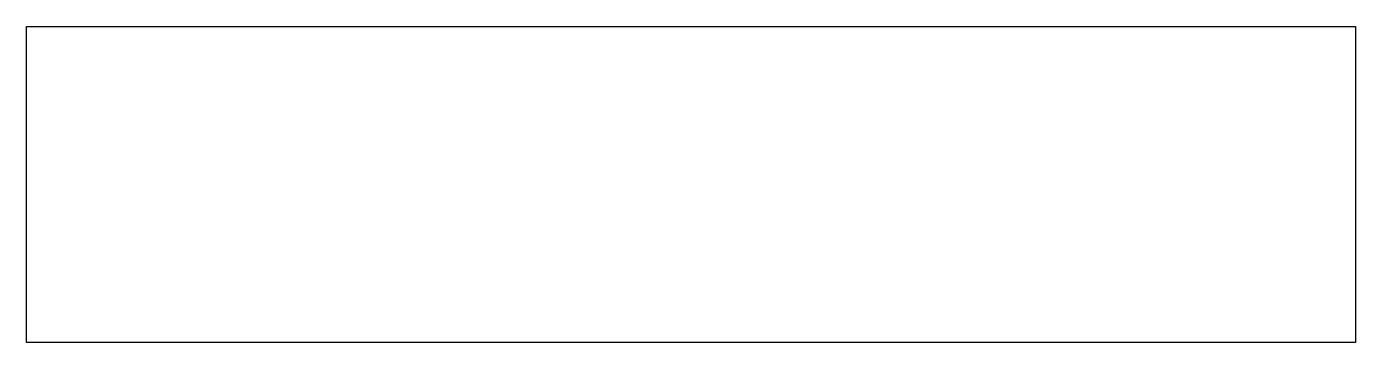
# Model space of a CAD drawing. Header units: millimetres. Extents: x 0 to 100, y 0 to 24.
import ezdxf

# ---------------------------------------------------------------- set-up
doc = ezdxf.new("R2010")
doc.units = ezdxf.units.MM
picture_1 = doc.add_image_def('image1.jpg', size_in_pixel=(4380, 1041))

msp = doc.modelspace()

# ---------------------------------------------------------------- pictures from other files: only their frames are drawn
image = msp.add_image(picture_1, insert=(0, 0), size_in_units=(100, 23.77))
image.dxf.flags = 7

doc.saveas('drawing.dxf')
